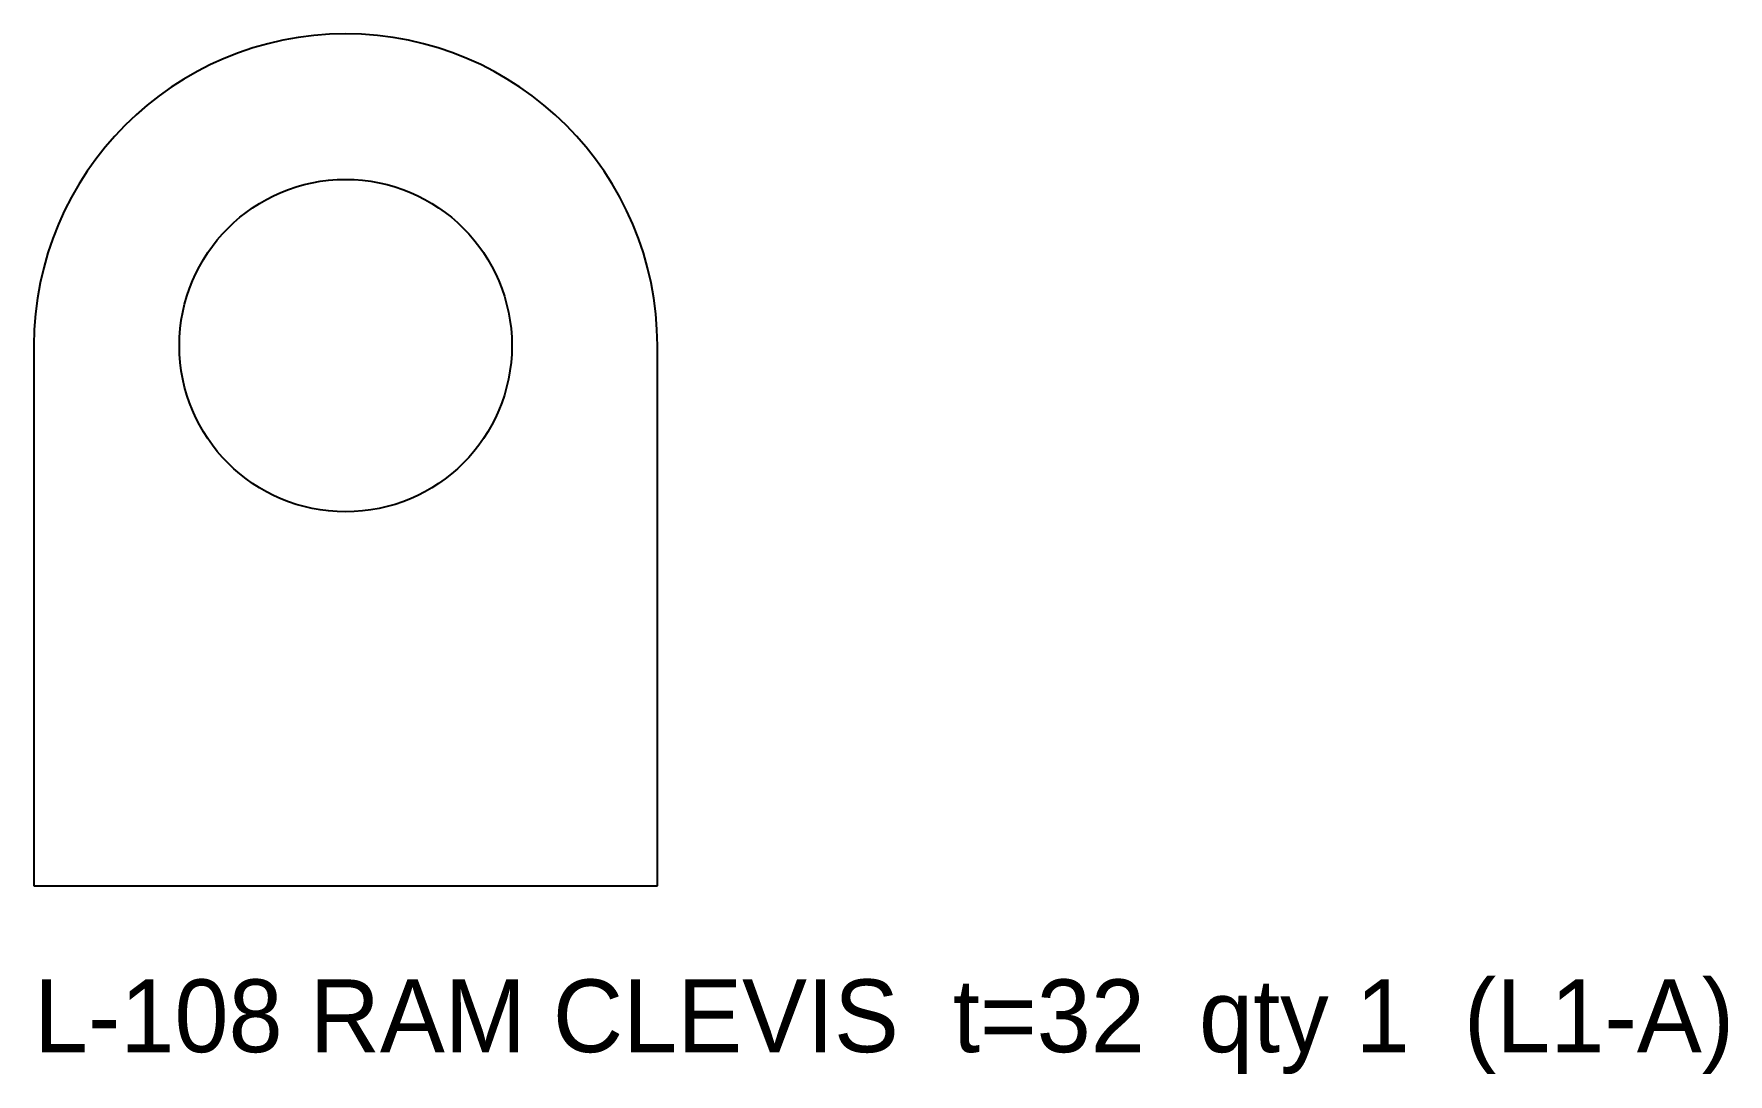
# Model space of a CAD drawing. Header units: millimetres. Extents: x -15 to 66.5, y -9.1 to 41.
import ezdxf

# ---------------------------------------------------------------- set-up
doc = ezdxf.new("R2010")
doc.units = ezdxf.units.MM

msp = doc.modelspace()

# ---------------------------------------------------------------- linework, layer by layer
at = {"layer": 'HOLES'}
msp.add_circle((0, 26), 8, dxfattribs=at)
at = {"layer": 'OUTLINE'}
for p, q in [((-15, 26), (-15, 0)), ((15, 0), (15, 26)), ((-15, 0), (15, 0))]:
    msp.add_line(p, q, dxfattribs=at)
msp.add_arc((0, 26), 15, 0, 180, dxfattribs=at)

# ---------------------------------------------------------------- texts
at = {"layer": 'NOTES'}
msp.add_text('L-108 RAM CLEVIS  t=32  qty 1  (L1-A)', height=3.5, dxfattribs=at).set_placement((-15, -8))

doc.saveas('drawing.dxf')
